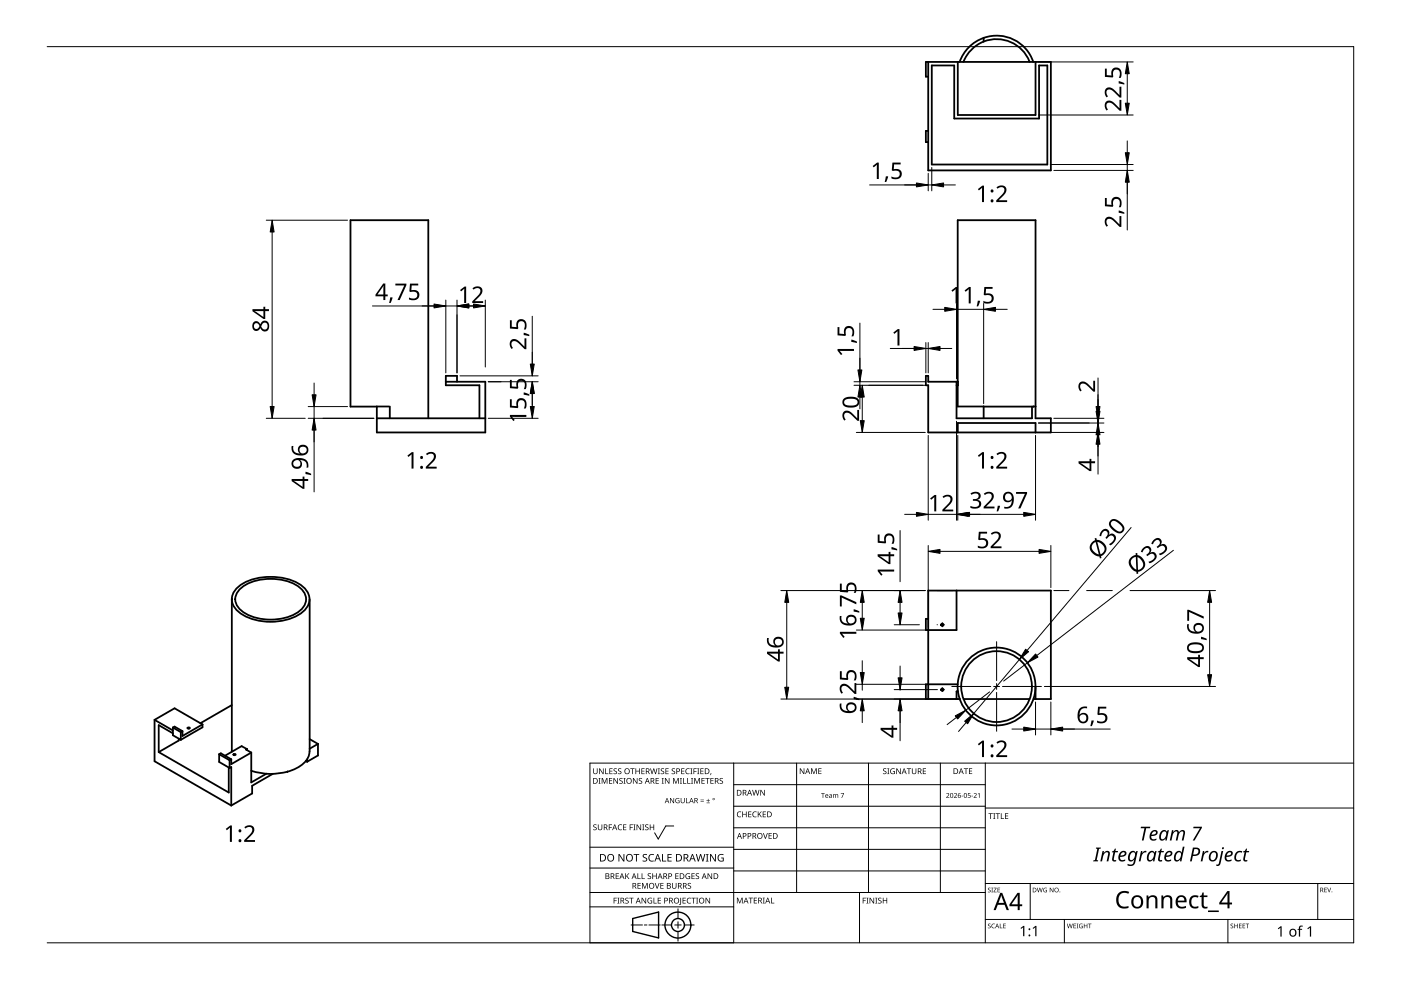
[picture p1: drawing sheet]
<svg xmlns="http://www.w3.org/2000/svg" width="297mm" height="210mm" viewBox="0 0 297 210" stroke-linecap="round" stroke-linejoin="round" font-family="sans-serif">
<g fill="none" stroke="#000" stroke-width=".38">
<path d="M196.8 13.1v23h26v-23h-26.5v3.2h.5M197.6 13.9h4.7v11.2h18v-11.2h1.8v21h-24.5zM203.5 13.1a8.3 8.3 0 0 1 7.8-5.5 8.3 8.3 0 0 1 7.8 5.5M204.3 13.1a7.5 7.5 0 0 1 7-4.8 7.5 7.5 0 0 1 7 4.8M208.6 8v.8M219.6 13.1v11.3h-16.5v-11.3M196.8 27.8h-.5v2.3h.5M79.9 88.7h23M82.5 86.2h-8.2v-39.5h16.5v42M82.6 86.2v2.5M94.5 80.9h8.4v10.8h-23v-5.5M96.9 80.9v-1.2h-2.4v2h7.1v7"/>
<path d="M202.8 80.9v7.8h16v-2.5M203.1 80.9v-34.2h16.5v42h3.2v3h-26v-10h-.5v-2h.5v1.2h6.3v.8h-.3M203.1 81.7v4.5h16.5M208.6 86.2v2.5M219.1 86.2h.1M219.6 91.7v-2h-16.5v2M49.2 127l-.1 32.3M50.5 124.5a12.2 12.2 0 0 1 11.4-1.4 5 5 0 0 1 3.7 4 4.3 4.3 0 0 1-2.8 3.5 12.2 12.2 0 0 1-12.3-1 3.2 3.2 0 0 1 0-5.1zM50.7 125.1a10.1 10.1 0 0 1 9.1-2.2 6.3 6.3 0 0 1 5 3.4 3.4 3.4 0 0 1-2.1 3.8 11.4 11.4 0 0 1-11.4-.5 2.91 2.91 0 0 1-.6-4.5zM65.7 127v32.3M196.8 131.2h-.5M199.6 132.3h.4l-.1 .4-.3-.1z"/>
<path d="M202.8 125.2v8.4h-6.5v-2.4M32.8 152.6l4.2-2.4 5.9 3.4M32.8 152.6v8.8l16.2 9.4M32.8 152.6l3.9 2.3M33.7 159.5l14.8 8.5v-5.3M36.7 154.3v1.6l1.6 1M36.7 154.3l.3-.2 1.7 .9M36.7 155.5l-3-1.8v5.8M36.7 154.3l1.6 .9M37.9 156.6v.4l-4.2 2.5M38.3 155.2v1.7M38.7 155l-.4 .2"/>
<path d="M39.8 154.3l.5 .1-.3 .1-.2-.1zM42.9 153.6v.6l-4.6 2.7M42.9 153.6l-4.2 2.4v-1M46.5 159.9l2.2 1.3M46.5 159.9v1.7l2.2 1.2M46.5 159.9l.3-.2 2.2 1.3M49.1 159.3v.1M49.1 149.5l-6.6 3.8M49.6 159.9l.4 .1-.3 .1-.2-.1zM51.2 158.2l1.1 .6M51.3 158.2l-3.6 2M52.3 159v-.2l-.2 .1 1.2 .7"/>
<path d="M53.3 159.6v6.3l3.2-1.9M53.3 159.6l-4.3 2.4v-1M65.6 159.3a4.8 4.8 0 0 1-3.8 4 13.1 13.1 0 0 1-8.5 .1M65.7 156.7l1.7 1M67.4 157.7v2.5l-2.3 1.3M67.4 157.7l-1.7 1M199.6 146l.4 .1-.1 .3h-.3zM203.1 145.1h-6.8v3.1h7.2M203.1 146.6h-.3v1.6M218.3 148.2h-14M218.8 145.5v.1M219.1 148.2h3.7v-23h-26v23"/>
<path d="M219.6 145.6v2.6M48.7 162.8l.3-.2v8.2M48.7 161.2v1.6M49 161l-.3 .2M57.9 164l-4.4 2.6v1.6l-4.5 2.6M61 163.6h.1M64.9 161.4l.2 .1M65.1 161v.5"/>
<circle cx="211.3" cy="145.6" r="8.2"/>
<circle cx="211.3" cy="145.6" r="7.5"/>
</g>
<path d="M82.6 86.2h-.1" fill="none" stroke="#000" stroke-width=".21"/>
<path d="M10 9.9h277v190h-277" fill="none" stroke="#000" stroke-width=".21"/>
<g fill="none" stroke="#000" stroke-width=".21">
<path d="M125.1 179.6h30.5M142.8 175.1h-1.6l-1.6 2.8-.8-1.3M155.6 166.4h53.3M155.6 161.8v38.1h-30.5v-38.1h161.9M168.9 161.8v27.4M184.1 161.8v27.4M199.4 161.8v27.4M208.9 170.9h-53.3M208.9 175.5h-53.3M208.9 161.8v38.1M287 171.3h-78.1M125.1 192.3h30.5"/>
<path d="M125.1 189.2h83.8M133.8 196.1h2.4M136.6 196.1h.6M140 196.1h-2.4M140.3 196.1h2.1M143.1 196.1h1.3M143.7 195.4v1.4M143.7 197.5v2M143.7 192.7v2M147.2 196.1h-2.1M155.6 180.1h53.3M155.6 184h-30.5"/>
<path d="M182.2 189.2v10.7M208.9 184.7h-53.3M218.4 187.3v7.6M225.7 194.9v5M260.3 194.9v5M279.4 187.3v7.6M287 194.9h-78.1M287 187.3h-78.1"/>
</g>
<g fill="#000">
<path d="M125.8 174.9l.5-.1h.2l-.1 .2a.25 .25 0 0 0-.3-.1 .25 .25 0 0 0 0 .4 .42 .42 0 0 1 .4 .5 .42 .42 0 0 1-.7 .2v-.1a.27 .27 0 0 0 .5 0 .27 .27 0 0 0-.1-.4l-.4-.2zM125.8 162.9h.1v.8a.32 .32 0 0 0 .3 .3 .32 .32 0 0 0 .3-.3v-.8h.2v.8a.47 .47 0 0 1-.5 .4 .47 .47 0 0 1-.4-.4zM126.9 165h.4l-.1 .1v1l.1 .1h-.4l.1-.1v-1zM126.8 174.8h.1v.8a.32 .32 0 0 0 .3 .3 .32 .32 0 0 0 .3-.3v-.8h.2v.8a.47 .47 0 0 1-.5 .4 .47 .47 0 0 1-.4-.4zM127 162.9h.2l.6 1v-1h.2v1.2h-.2l-.7-1 .1 1h-.2zM127.6 165h.2l.4 1 .4-1h.2v1.2h-.2v-1.1l-.4 1.1h-.1l-.4-1.1v1.1h-.1zM128.3 162.9h.2v1.1h.5v.1h-.7zM129.1 174.8h.7v.1h-.6v.5h.5v.1h-.5v.5h-.1zM129.1 165h.7v.1h-.5v.4h.5v.1h-.5v.4h.5v.2h-.7zM129.2 162.9h.7v.1h-.5v.4h.4v.2h-.4v.4h.5v.1h-.7zM130.1 163l.5-.1 .2 .1v.1a.25 .25 0 0 0-.4-.1 .25 .25 0 0 0 0 .4 .42 .42 0 0 1 .4 .5 .42 .42 0 0 1-.7 .2v-.1a.27 .27 0 0 0 .5 0 .27 .27 0 0 0-.1-.4l-.4-.2zM130.1 165h.1l.7 1v-1h.1v1.2h-.2l-.6-1v1h-.1z"/>
<path d="M131.1 175l.5-.2 .3 .1-.1 .1a.49 .49 0 0 0-.7 .4 .49 .49 0 0 0 .8 .4 .57 .57 0 0 1-.8 0 .57 .57 0 0 1 0-.8zM131.1 163l.4-.1 .2 .1v.1a.25 .25 0 0 0-.4-.1 .25 .25 0 0 0 0 .4 .42 .42 0 0 1 .4 .5 .42 .42 0 0 1-.6 .2v-.1a.27 .27 0 0 0 .4 0 .27 .27 0 0 0-.1-.4l-.3-.2zM131.4 165.1l.4-.2 .2 .1v.1a.25 .25 0 0 0-.4-.1 .25 .25 0 0 0 0 .4l.4 .2v.4l-.4 .2-.3-.1 .1-.1a.27 .27 0 0 0 .4 .1 .27 .27 0 0 0-.1-.4l-.4-.3zM132.2 165h.4l-.1 .1v1l.1 .1h-.4l.1-.1v-1zM132.1 174.8h.7v.1h-.5v.4h.5v.1h-.5v.5h.5v.1h-.7zM133.5 174.8h.7v.1h-.5v.5h.5v.1h-.5v.5h-.2zM133.6 162.9h.9v.1h-.3v1.1h-.2v-1.1h-.4zM134.3 174.8h.4l-.1 .1v1l.1 .1h-.4l.1-.1v-1zM134.2 165h.2l.6 1v-1h.2v1.2h-.2l-.7-1v1h-.1zM134.7 162.9h.2v.5h.6v-.5h.2v1.2h-.2v-.5h-.6v.5h-.2zM135 174.8h.1l.7 1v-1h.1v1.2h-.2l-.6-1v1h-.1zM135.5 165.1l.4-.2 .2 .1v.1a.25 .25 0 0 0-.4-.1 .25 .25 0 0 0 0 .4l.4 .2v.4l-.4 .2-.3-.1 .1-.1a.27 .27 0 0 0 .4 .1 .27 .27 0 0 0-.1-.4l-.3-.3z"/>
<path d="M136.2 174.8h.4l-.1 .1v1l.1 .1h-.4l.1-.1v-1zM136 162.9h.7v.1h-.6v.4h.5v.2h-.5v.4h.6v.1h-.7zM136.8 174.9l.4-.1h.3l-.1 .2a.25 .25 0 0 0-.3-.1 .25 .25 0 0 0 0 .4 .42 .42 0 0 1 .4 .5 .42 .42 0 0 1-.7 .2v-.1a.27 .27 0 0 0 .5 0 .27 .27 0 0 0-.1-.4l-.4-.2zM137.8 174.8h.1v.5h.6v-.5h.2v1.2h-.2v-.6h-.6v.6h-.1zM137.8 162.9h.2l.3 1 .2-1h.2l.3 1 .2-1h.2l-.3 1.2h-.2l-.3-1-.3 1h-.1zM139 165h.7v.1h-.5v.4h.5v.1h-.5v.4h.5v.2h-.7zM139.5 162.9h.4l-.1 .1v1l.1 .1h-.4l.1-.1v-1zM140.3 165h.4l-.1 .1v1l.1 .1h-.4l.1-.1v-1zM140.1 163l.5-.1 .2 .1v.1a.25 .25 0 0 0-.4-.1 .25 .25 0 0 0 0 .4 .42 .42 0 0 1 .4 .5 .42 .42 0 0 1-.7 .2l.1-.1a.27 .27 0 0 0 .4 0 .27 .27 0 0 0-.1-.4l-.4-.2zM141.1 162.9h.7v.1h-.6v.4h.5v.2h-.5v.4h.6v.1h-.7zM141 165h.1l.7 1v-1h.1v1.2h-.1l-.7-1v1h-.1zM142.1 169.2h.1l.6 .9v-.9h.1v1.1h-.1l-.6-.9v.9h-.1z"/>
<path d="M142.5 163l.4-.1 .2 .1v.1a.25 .25 0 0 0-.4-.1 .25 .25 0 0 0 0 .4 .42 .42 0 0 1 .4 .5 .42 .42 0 0 1-.6 .2v-.1a.27 .27 0 0 0 .4 0 .27 .27 0 0 0-.1-.4l-.4-.2zM142.7 165h.2l.4 1 .4-1h.2v1.2h-.1v-1.1l-.4 1.1h-.2l-.4-1.1v1.1h-.1zM143.3 169.3l.5-.1 .3 .1-.1 .1a.45 .45 0 0 0-.7 .3 .45 .45 0 0 0 .6 .5v-.4h-.2v-.1h.4v.6a.6 .6 0 0 1-.8-.2 .6 .6 0 0 1 0-.8zM144.2 165h.4l-.2 .1v1l.2 .1h-.4l.1-.1v-1zM144.8 165h.2v1h.5v.2h-.7zM144.4 162.9h.7v.1h-.5v.4h.5v.2h-.5v.4h.5v.1h-.7zM144.3 169.2h.2v.7a.28 .28 0 0 0 .2 .3 .28 .28 0 0 0 .3-.3v-.7h.2v.7a.42 .42 0 0 1-.5 .4 .42 .42 0 0 1-.4-.4zM145.5 169.2h.1v1h.5v.1h-.6zM145.7 165h.2v1h.5v.2h-.7zM145.5 163.1l.3-.2 .4 .1v.1l-.3-.1a.49 .49 0 0 0-.4 .7 .49 .49 0 0 0 .7 .3 .57 .57 0 0 1-.8-.1 .57 .57 0 0 1 0-.8zM146.4 162.9h.4l-.1 .1v1l.1 .1h-.4l.1-.1v-1zM146.5 165h.5l-.2 .1v1l.2 .1h-.5l.2-.1v-1z"/>
<path d="M147 162.9h.7v.1h-.5v.5h.5v.1h-.5v.5h-.2zM147.2 165h.2l.4 1 .4-1h.2v1.2h-.2l.1-1.1-.5 1.1h-.1l-.4-1.1v1.1h-.1zM147.8 162.9h.5l-.2 .1v1l.2 .1h-.5l.2-.1v-1zM148.5 169.9h.7v.1h-.7zM148.5 169.5h.7v.2h-.7zM148.5 162.9h.7v.1h-.6v.4h.5v.2h-.5v.4h.6v.1h-.7zM148.7 165h.7v.1h-.5v.4h.5v.1h-.5v.4h.5v.2h-.7zM149.8 170.2h.7v.1h-.7zM149.5 165h.9v.1h-.3v1.1h-.2v-1.1h-.4zM150.1 169.4l.1 .3h.3l-.3 .1v.3l-.1-.3h-.3l.3-.1zM150.7 163.9h.1l-.2 .4zM150.6 165h.7v.1h-.5v.4h.5v.1h-.5v.4h.5v.2h-.7z"/>
<path d="M152.6 165.1l.4-.2 .3 .1-.1 .1a.25 .25 0 0 0-.4-.1 .25 .25 0 0 0 0 .4l.4 .2 .1 .4-.4 .2-.4-.1 .1-.1a.27 .27 0 0 0 .5 .1 .27 .27 0 0 0-.1-.4l-.4-.3zM156.4 172.2l.4-.2 .4 .1-.1 .1a.49 .49 0 0 0-.7 .5 .49 .49 0 0 0 .7 .4 .57 .57 0 0 1-.8 0 .57 .57 0 0 1 0-.8zM157.4 172.1h.1v.5h.7v-.5h.1v1.2h-.1v-.6h-.7v.6h-.1zM158.6 172.1h.7v.1h-.5v.4h.5v.1h-.5v.4h.5v.2h-.7zM159.7 172.2l.3-.2 .4 .1v.1h-.3a.49 .49 0 0 0-.4 .6 .49 .49 0 0 0 .7 .3 .57 .57 0 0 1-.8 0 .57 .57 0 0 1 0-.8zM159.5 167.5h.1l.3 1 .3-1h.1l.3 1 .3-1h.1l-.3 1.2h-.2l-.3-1.1-.2 1.1h-.2zM160.7 172.1h.1v.6l.5-.6h.2l-.5 .5 .5 .7h-.1l-.5-.6-.1 .6h-.1zM161.8 176.6h.1l.4 1.1 .3-1.1h.2l-.4 1.2h-.2zM161.2 167.5h.2l.6 1v-1h.2v1.2h-.2l-.7-1v1h-.1zM161.7 172.1h.7v.1h-.5v.4h.5v.1h-.5v.4h.5v.2h-.7zM163 176.6h.6v.2h-.5v.3h.5v.2h-.5v.4h.5v.1h-.6zM169.6 162.9h.2l.6 1v-1h.1v1.2h-.1l-.7-1v1h-.1z"/>
<path d="M172 162.9h.2l.4 1 .3-1h.3v1.2h-.2v-1l-.4 1h-.1l-.4-1.1v1.1h-.1zM173.5 162.9h.7v.1h-.5v.4h.4v.1h-.4v.5h.5v.1h-.7zM174.1 168.1h.8v.2h-.3l-.1 .9h-.1v-.9h-.3zM176.6 168.4l.6 .1a.28 .28 0 0 1 .3-.1 .28 .28 0 0 1 .2 .3v.5h-.1v-.5a.19 .19 0 0 0-.2-.2 .19 .19 0 0 0-.2 .2v.5h-.1v-.5a.19 .19 0 0 0-.2-.2 .19 .19 0 0 0-.2 .3v.4h-.1zM178.3 168.1h.6l-.4 1.1h-.1l.4-.9h-.5zM187.3 163l.4-.1 .2 .1v.1a.25 .25 0 0 0-.4-.1 .25 .25 0 0 0 0 .4 .42 .42 0 0 1 .4 .5 .42 .42 0 0 1-.6 .2v-.1a.27 .27 0 0 0 .4 0 .27 .27 0 0 0-.1-.4l-.3-.2zM188.1 162.9h.5l-.2 .1v1l.2 .1h-.5l.2-.1v-1zM188.9 163.1l.5-.2 .3 .1v.1a.5 .5 0 0 0-.8 .4 .5 .5 0 0 0 .7 .5v-.4h-.3v-.1h.4v.6a.66 .66 0 0 1-.8-.1 .66 .66 0 0 1 0-.9zM190 162.9h.2l.7 1-.1-1h.2v1.2h-.2l-.6-1v1h-.2zM192.3 162.9h.9v.1h-.4v1.1h-.2v-1.1h-.3zM193.3 162.9h.2v.8a.32 .32 0 0 0 .3 .3 .32 .32 0 0 0 .3-.3v-.8h.2v.8a.47 .47 0 0 1-.5 .4 .47 .47 0 0 1-.5-.4zM195.7 162.9h.6v.1h-.5v.4h.5v.2h-.5v.4h.5v.1h-.6z"/>
<path d="M200.6 168.3a.37 .37 0 0 1 .6 0 .37 .37 0 0 1-.2 .5l-.2 .3h.5v.1h-.7l.3-.4a.27 .27 0 0 0 .3-.4 .27 .27 0 0 0-.5-.1zM202.3 168.3a.37 .37 0 0 1 .6 0 .37 .37 0 0 1-.3 .5l-.2 .3h.5v.1h-.7l.3-.4a.27 .27 0 0 0 .3-.4 .27 .27 0 0 0-.4-.1zM203.9 168.7h.3v.1h-.3zM204.4 162.9h.9v.1h-.4v1.1h-.2v-1.1h-.3zM205.2 168.1h.5v.2h-.4v.3l.2-.1a.34 .34 0 0 1 .3 .6 .33 .33 0 0 1-.6-.1 .29 .29 0 0 0 .4 .1 .29 .29 0 0 0 0-.5 .29 .29 0 0 0-.4 0zM206 168.7h.3v.1h-.3zM205.4 162.9h.7v.1h-.5v.4h.5v.1h-.5v.5h.5v.1h-.7zM206.4 168.3a.37 .37 0 0 1 .6 0 .37 .37 0 0 1-.2 .5l-.2 .3h.5v.1h-.7l.3-.4a.27 .27 0 0 0 .3-.4 .27 .27 0 0 0-.5-.1zM207.3 168.4l.4-.3v1.1h-.1v-.9zM209.6 172.4h.9v.2h-.4v1h-.1v-1h-.4zM210.6 172.4h.4l-.1 .1v1l.1 .1h-.4l.1-.1v-1zM211.1 172.4h.9v.2h-.4v1h-.1v-1h-.4z"/>
<path d="M212.2 172.4h.2v1.1h.5v.1h-.7zM213.1 172.4h.7v.2h-.6v.3h.5v.2h-.5v.4h.6v.1h-.7zM241.9 175.3h2l-.1 .3h-.8l-.5 2.6h-.4l.5-2.6h-.8zM248.5 176h.3v.4l.4-.4h.5l.3 .5a.66 .66 0 0 1 .8-.5 .66 .66 0 0 1 .4 .9l-.3 1.3h-.3l.3-1.4a.41 .41 0 0 0-.3-.6 .41 .41 0 0 0-.5 .4l-.5 1.6h-.3l.3-1.4a.39 .39 0 0 0-.2-.5 .39 .39 0 0 0-.5 .2l-.5 1.7h-.4zM253.1 175.3h1.8l-1.6 2.9h-.4l1.5-2.6h-1.4zM130.1 190.3h.7v.2h-.5v.4h.4v.1h-.4v.6h-.2zM130.5 185.2h.7v.1h-.5v.4h.5v.1h-.5v.4h.5v.2h-.7zM130.9 190.3h.4l-.1 .2v.9l.1 .2h-.4l.1-.2v-.9zM131.1 181.1h.3l.8 1.3v-1.3h.2v1.6h-.3l-.8-1.4v1.4h-.2zM132.6 190.5l.4-.2 .3 .1-.1 .1a.25 .25 0 0 0-.4-.1 .25 .25 0 0 0 0 .4 .4 .4 0 0 1 .5 .3 .4 .4 0 0 1-.3 .5 .4 .4 0 0 1-.5-.2h.1a.27 .27 0 0 0 .5 .1 .27 .27 0 0 0-.1-.5l-.4-.2zM132.6 185.2h.1v.6l.6-.6h.1l-.4 .5 .5 .7h-.2l-.5-.6-.1 .6h-.1zM133.4 190.3h.9v.2h-.4v1.1h-.1v-1.1h-.4z"/>
<path d="M134.3 181.1h1.2v.2h-.5v1.4h-.2v-1.4h-.5zM135.2 185.2h.1v1h.5v.2h-.6zM135.2 187.2h.6v.1h-.5v.4h.5v.2h-.5v.4h.5v.1h-.6zM136 185.2h.2v1h.5v.2h-.7zM136.1 187.2h.2l.4 1 .4-1h.2v1.2h-.1v-1l-.4 1h-.2l-.4-1 .1 1h-.2zM136 190.3h.2l.7 1.1-.1-1.1h.2v1.3h-.2l-.6-1v1h-.2zM136.3 181.2l.4-.1h.5l-.2 .2a.33 .33 0 0 0-.5 .1 .33 .33 0 0 0 .4 .4 .49 .49 0 0 1 .3 .7 .49 .49 0 0 1-.8 .2l-.2-.1v-.2l.3 .1a.35 .35 0 0 0 .5-.2 .35 .35 0 0 0-.4-.4l-.3-.3zM137.4 190.5l.6-.2 .3 .1-.1 .1a.5 .5 0 0 0-.8 .4 .5 .5 0 0 0 .7 .5v-.3h-.3v-.2h.5v.6a.66 .66 0 0 1-.9-.1 .66 .66 0 0 1 0-.9zM137.4 185.3l.4-.2 .2 .1v.1a.25 .25 0 0 0-.4-.1 .25 .25 0 0 0 0 .4 .42 .42 0 0 1 .4 .6 .42 .42 0 0 1-.6 .2v-.2a.27 .27 0 0 0 .4 .1 .27 .27 0 0 0-.1-.4l-.3-.3zM137.7 181.3l.4-.2h.6l-.1 .2-.4-.1a.64 .64 0 0 0-.5 .9 .64 .64 0 0 0 .9 .3v.2a.83 .83 0 0 1-1-.3 .83 .83 0 0 1 .1-1zM138.6 190.3h.1v1.1h.5v.2h-.6zM138.8 187.2h.2l.3 1.1 .4-1.1h.1l-.4 1.2h-.1z"/>
<path d="M138.3 185.2h.2v.5h.6v-.5h.1v1.2h-.1v-.6h-.6v.6h-.2zM139.5 190.3h.6v.2h-.5v.4h.5v.1h-.5v.4h.5v.2h-.6zM140.4 181.1h.2v1.4h.7v.2h-.9zM140 187.2h.7v.1h-.5v.4h.5v.2h-.5v.4h.5v.1h-.7zM141.5 181.1h.9v.2h-.7v.4h.7v.2h-.7v.6h.7v.2h-.9zM142.5 187.2h.1v.8a.32 .32 0 0 0 .4 .3 .32 .32 0 0 0 .3-.3v-.8h.1v.8a.47 .47 0 0 1-.4 .4 .47 .47 0 0 1-.5-.4zM143.2 185.2h.7v.1h-.6v.4h.5v.1h-.5v.4h.6v.2h-.7zM144.2 190.3h.2v1.3l-.1 .2-.3 .1v-.2l.2-.1zM144.7 190.3h.7v.2h-.5v.4h.5v.1h-.5v.4h.5v.2h-.7zM145.5 185.3l.4-.2 .4 .1-.1 .1a.5 .5 0 0 0-.7 .4 .5 .5 0 0 0 .7 .5v-.3h-.3v-.2h.4v.6a.66 .66 0 0 1-.9-.1 .66 .66 0 0 1 .1-.9zM145.8 190.5l.3-.2 .4 .1v.1h-.3a.49 .49 0 0 0-.4 .6 .49 .49 0 0 0 .7 .3 .57 .57 0 0 1-.8 0 .57 .57 0 0 1 0-.8zM145.9 187.3l.4-.1 .2 .1v.1a.25 .25 0 0 0-.4-.1 .25 .25 0 0 0 0 .4l.4 .2v.3l-.4 .2h-.3l.1-.1a.27 .27 0 0 0 .4 0 .27 .27 0 0 0-.1-.4l-.4-.2z"/>
<path d="M146.6 190.3h.9v.2h-.4v1.1h-.1v-1.1h-.4zM146.6 185.2h.7v.1h-.5v.4h.5v.1h-.5v.4h.5v.2h-.7zM147.6 190.3h.4l-.1 .2v.9l.1 .2h-.4l.1-.2v-.9zM147.6 185.3l.4-.2 .2 .1v.1a.25 .25 0 0 0-.4-.1 .25 .25 0 0 0 0 .4 .42 .42 0 0 1 .4 .6 .42 .42 0 0 1-.7 .2l.1-.2a.27 .27 0 0 0 .4 .1 .27 .27 0 0 0-.1-.4l-.4-.3zM147.5 181.1h.2l.4 1.3 .3-1.3h.2l.4 1.3 .3-1.3h.2l-.4 1.6h-.2l-.4-1.4-.3 1.4h-.2zM149.7 181.1h.5l-.2 .1v1.3l.2 .2h-.5l.1-.2v-1.3zM149.6 190.3h.2l.6 1.1v-1.1h.2v1.3h-.2l-.7-1v1h-.1zM150 185.2h.2l.6 1v-1h.2v1.2h-.2l-.6-1v1h-.2zM150.5 181.1h.3l.8 1.3v-1.3h.2v1.6h-.2l-.9-1.4v1.4h-.2zM152.4 181.3l.7-.2h.3l-.1 .2a.65 .65 0 0 0-1 .5 .65 .65 0 0 0 .9 .7v-.5h-.3v-.2h.5v.8a.86 .86 0 0 1-1.1-.2 .86 .86 0 0 1 .1-1.1zM156.2 190.3h.3l.3 1 .4-1h.3v1.2h-.2v-1l-.4 1h-.1l-.4-1v1h-.2zM158.7 190.3h.9v.2h-.3v1h-.2v-1h-.4z"/>
<path d="M159.8 190.3h.7v.2h-.5v.3h.5v.2h-.5v.4h.5v.1h-.7zM161.7 190.3h.5l-.2 .2v.9l.2 .1h-.5l.2-.1v-.9zM163.5 190.3h.1v1.1h.6v.1h-.7zM182.9 190.3h.7v.2h-.5v.4h.5v.1h-.5v.6h-.2zM183.7 190.3h.4l-.1 .2v.9l.1 .2h-.4l.1-.2v-.9zM184.4 190.3h.1l.7 1v-1h.1v1.3h-.1l-.7-1v1h-.1zM185.6 190.3h.4l-.1 .2v.9l.1 .2h-.4l.1-.2v-.9zM186.2 190.5l.5-.2 .2 .1v.1a.25 .25 0 0 0-.4-.1 .25 .25 0 0 0 0 .4l.4 .2v.4l-.4 .2-.3-.1v-.1a.27 .27 0 0 0 .5 .1 .27 .27 0 0 0-.1-.5l-.4-.2zM187.2 190.3h.1v.6h.6v-.6h.2v1.3h-.2v-.6h-.6v.6h-.1zM209.5 188.3l.3-.1 .2 .2a.24 .24 0 0 0-.3-.1 .24 .24 0 0 0-.1 .3 .24 .24 0 0 0 .3 .1l.2 .2-.1 .2-.4 .1-.2-.2a.23 .23 0 0 0 .4 .2 .23 .23 0 0 0 0-.4l-.3-.2zM209.5 195.9l.3-.1 .2 .2a.24 .24 0 0 0-.3-.1 .24 .24 0 0 0-.1 .3 .24 .24 0 0 0 .3 .1 .31 .31 0 0 1 0 .5 .31 .31 0 0 1-.5-.1 .23 .23 0 0 0 .4 .1 .23 .23 0 0 0 0-.4l-.3-.2zM210.2 188.2h.3l-.1 .1 .1 .9h-.3l.1-.1z"/>
<path d="M210.3 196l.4-.2 .2 .1v.1a.39 .39 0 0 0-.6 .3 .39 .39 0 0 0 .6 .4 .46 .46 0 0 1-.7-.1 .46 .46 0 0 1 .1-.6zM210.7 188.2h.6l-.5 .9h.5v.1h-.7l.5-.9h-.4zM212 195.8h.1v.9l.4 .1h-.5zM211.5 188.2h.5l-.4 .1v.3h.4l-.4 .1v.4l.4 .1h-.5zM212.7 195.8h.5l-.4 .1v.3h.4l-.4 .2v.3l.4 .1h-.5zM216.4 196.8l.6-.5h.2v2.2h-.3v-1.9l-.4 .4zM218.9 196.8l.6-.5h.3v2.2h-.3v-1.9l-.4 .4zM219.8 188.2h.2l.2 .8 .2-.8h.1l.3 .8 .2-.8h.1l-.3 1h-.1l-.2-.8-.3 .8h-.1zM221.3 188.3h.7h-.1a.4 .4 0 0 0-.6 .4 .4 .4 0 0 0 .6 .4v-.3l-.2-.1h.3v.5a.53 .53 0 0 1-.7-.2 .53 .53 0 0 1 0-.7zM222.6 188.2h.1l.5 .8v-.8h.1v1h-.1l-.5-.8v.8h-.1zM226.2 195.8h.1l.2 .9 .3-.9h.1l.2 .9 .2-.9h.1l-.2 1h-.1l-.3-.8-.2 .8h-.1zM227.6 195.8h.5l-.4 .1v.3h.4l-.4 .2v.3l.4 .1h-.5z"/>
<path d="M228.3 195.8h.3l-.1 .1 .1 .9h-.3l.1-.1zM228.9 196l.7-.1-.2 .1a.4 .4 0 0 0-.5 .3 .4 .4 0 0 0 .5 .4v-.3l-.2-.1h.4v.5a.53 .53 0 0 1-.7-.1 .53 .53 0 0 1 0-.7zM229.8 195.8h.1v.4h.5v-.4h.1v1h-.1v-.4h-.5v.4h-.1zM230.7 195.8h.7l-.3 .1v.9h-.1v-.9zM232.4 179.7h1v.2l-.4 .1-.5 2.4h.3v.2h-1v-.2h.4l.5-2.4-.4-.1zM233.8 180.4h.3l-.1 .4a.67 .67 0 0 1 .9-.4 .67 .67 0 0 1 .4 .9l-.3 1.3h-.4l.3-1.3a.4 .4 0 0 0-.2-.6 .4 .4 0 0 0-.5 .3l-.5 1.6h-.4zM235.8 180.5l.3-.1 .3-.5h.2l-.1 .5h.5v.3h-.6l-.2 1.2a.27 .27 0 0 0-.1 .3 .27 .27 0 0 0 .3 .2l.3-.1a.41 .41 0 0 1-.7 .3l-.2-.4 .3-1.5h-.4zM237.1 189.4a2.03 2.03 0 0 1 2.3-.3l-.2 .4-.9-.2a1.5 1.5 0 0 0-1.2 1.5 1.5 1.5 0 0 0 1.3 1.4l.9-.1v.4a1.85 1.85 0 0 1-2.2-.3 1.85 1.85 0 0 1-.3-2.2zM241.9 180.4h.3v.4l.4-.4h.5l-.1 .3-.5 .1-.3 .4-.4 1.4h-.4zM243.1 189.9h.3l.1 .3a1.04 1.04 0 0 1 1.2-.3 1.04 1.04 0 0 1 .7 .9v1.8h-.4v-1.8a.73 .73 0 0 0-.9-.6 .73 .73 0 0 0-.6 1v1.4h-.4zM245.5 180.5l.4-.1 .2-.5h.2l-.1 .5h.6l-.1 .3h-.5l-.3 1.2a.27 .27 0 0 0 0 .3 .27 .27 0 0 0 .2 .2l.3-.1a.41 .41 0 0 1-.7 .3l-.2-.4 .3-1.5h-.3zM246.2 189.9h.4l.1 .3a1.04 1.04 0 0 1 1.1-.3 1.04 1.04 0 0 1 .7 .9v1.8h-.4v-1.8a.73 .73 0 0 0-.9-.6 .73 .73 0 0 0-.5 1v1.4h-.5z"/>
<path d="M252.5 190.2l.5-.3 .6-.1 .5 .2-.1 .3a1.01 1.01 0 0 0-1.4 .7 1.01 1.01 0 0 0 .9 1.2l.6-.1v.4a1.37 1.37 0 0 1-1.7-.2 1.37 1.37 0 0 1-.2-1.7zM254.9 189.2h.3v.7h.8v.3h-.8v1.6l.3 .4h.5v.4a.83 .83 0 0 1-1.2-.8v-1.6h-.4v-.2l.4-.2zM255 180.4h.3v.4l.4-.4h.5l-.1 .3-.4 .1-.4 .4-.4 1.4h-.3zM259 180.4h.3l-.5 2.5a.67 .67 0 0 1-.7 .7h-.2v-.3h.3l.2-.2zM260.9 195.9l.4-.1 .1 .2a.24 .24 0 0 0-.3-.1 .24 .24 0 0 0-.1 .3 .24 .24 0 0 0 .4 .1 .31 .31 0 0 1 0 .5 .31 .31 0 0 1-.5-.1 .23 .23 0 0 0 .3 .1 .23 .23 0 0 0 .1-.4l-.4-.2zM261.7 195.8h.1v.4h.5v-.4h.1v1h-.1v-.4h-.5v.4h-.1zM262.1 180.7a1.12 1.12 0 0 1 1.3-.2l-.1 .3a.9 .9 0 0 0-1.1 .4 .9 .9 0 0 0 .2 1.2l.7-.2v.3l-.6 .2a1.08 1.08 0 0 1-.9-.9 1.08 1.08 0 0 1 .5-1.1zM262.7 195.8h.5l-.4 .1v.3h.4l-.4 .2v.3l.4 .1h-.5zM263.5 195.8h.5l-.4 .1v.3h.4l-.4 .2v.3l.4 .1h-.5zM263.6 180.5l.3-.1 .3-.5h.2l-.1 .5h.5v.3h-.6l-.2 1.2a.27 .27 0 0 0-.1 .3 .27 .27 0 0 0 .3 .2l.3-.1a.41 .41 0 0 1-.7 .3l-.2-.4 .3-1.5h-.4zM264.1 195.8h.7l-.3 .1v.9h-.1v-.9zM270.9 196.9l.6-.5h.2v2.2h-.2v-1.9l-.4 .3z"/>
<path d="M275.5 196.4l.7-.1v.2h-.4l-.1 .2-.1 .2h.5v.2h-.5v1.5h-.2v-1.5h-.3l.3-.2zM277.2 196.9l.6-.5h.2v2.2h-.3v-1.9l-.4 .3zM280.8 188.2h.5l-.4 .1v.3h.4l-.4 .1v.4l.4 .1h-.5zM281.4 188.2h.1l.3 .8 .3-.8h.1l-.3 1h-.1z"/>
<path d="M125.8 165h.3a.54 .54 0 0 1 .6 .6 .56 .56 0 0 1-.6 .6h-.3zM125.9 165.1v.9h.2a.43 .43 0 0 0 .5-.4 .41 .41 0 0 0-.5-.5z"/>
<path d="M128 174.8h.3a.35 .35 0 0 1 .5 .2 .35 .35 0 0 1-.3 .5l.4 .5h-.2l-.3-.5h-.2v.5h-.2zM128.2 174.9v.5h.1a.23 .23 0 0 0 .3-.2 .23 .23 0 0 0-.3-.3z"/>
<path d="M130.3 174.8h.1l.5 1.2h-.2l-.1-.4h-.5l-.2 .4h-.1zM130.3 175l-.2 .5h.4z"/>
<path d="M132.3 163.5a.61 .61 0 0 1 1.2 0 .61 .61 0 0 1-1.2 0zM132.7 163.1l-.1 .4a.45 .45 0 0 0 .5 .4 .45 .45 0 0 0 .3-.5 .45 .45 0 0 0-.5-.4z"/>
<path d="M132.7 165.6a.61 .61 0 0 1 1.2 0 .61 .61 0 0 1-1.2 0zM133.1 165.2a.47 .47 0 0 0-.1 .7 .47 .47 0 0 0 .7-.1 .45 .45 0 0 0 0-.6 .45 .45 0 0 0-.6 0z"/>
<path d="M136.9 162.9h.4a.35 .35 0 0 1 .4 .3 .35 .35 0 0 1-.2 .4l.3 .5h-.2l-.3-.5h-.2v.5h-.2zM137.1 163v.5h.2a.23 .23 0 0 0 .3-.2 .23 .23 0 0 0-.3-.3z"/>
<path d="M137.2 165h.1l.5 1.2h-.2l-.1-.4h-.5l-.1 .4h-.2zM137.2 165.1l-.2 .6h.4z"/>
<path d="M138 165h.3a.35 .35 0 0 1 .4 .2 .35 .35 0 0 1-.2 .4l.3 .6h-.2l-.3-.5h-.2v.5h-.1zM138.1 165.1v.4h.2a.23 .23 0 0 0 .3-.2 .23 .23 0 0 0-.3-.2z"/>
<path d="M141.4 169.2h.1l.4 1.1h-.1l-.2-.3h-.4l-.1 .3h-.2zM141.4 169.3l-.2 .5h.4z"/>
<path d="M143.4 162.9h.3a.41 .41 0 0 1 .5 .5 .41 .41 0 0 1-.6 .3v.4h-.2zM143.6 163v.5a.29 .29 0 0 0 .4-.2 .29 .29 0 0 0-.4-.3z"/>
<path d="M146.5 169.2h.2l.4 1.1h-.2l-.1-.3h-.4l-.2 .3h-.1zM146.6 169.3l-.2 .5h.4z"/>
<path d="M147.2 169.2h.3a.31 .31 0 0 1 .4 .2 .31 .31 0 0 1-.2 .4l.3 .5h-.1l-.3-.5h-.2v.5h-.2zM147.4 169.3v.4h.1a.21 .21 0 0 0 .3-.2 .21 .21 0 0 0-.3-.2z"/>
<path d="M149.4 162.9h.4a.61 .61 0 0 1 .6 .6 .61 .61 0 0 1-.6 .6h-.4zM149.6 163v1h.2a.48 .48 0 0 0 .4-.5 .48 .48 0 0 0-.4-.5z"/>
<path d="M151.1 169.4a.24 .24 0 0 1 .4 0 .24 .24 0 0 1-.4 0zM151.2 169.4a.15 .15 0 0 0 .3 0 .15 .15 0 0 0-.3 0z"/>
<path d="M151.6 165h.3a.35 .35 0 0 1 .4 .2 .35 .35 0 0 1-.2 .4l.3 .6h-.1l-.3-.5h-.3v.5h-.1zM151.7 165.1v.4h.2a.23 .23 0 0 0 .3-.2 .23 .23 0 0 0-.3-.2z"/>
<path d="M156.7 176.6h.2l.4 1.2h-.1l-.2-.3h-.5l-.1 .3h-.2zM156.8 176.8l-.2 .5h.4z"/>
<path d="M156.2 167.5h.4a.61 .61 0 0 1 .6 .6 .61 .61 0 0 1-.6 .6h-.4zM156.4 167.6v1h.2a.49 .49 0 0 0 .4-.4 .49 .49 0 0 0-.3-.6z"/>
<path d="M157.5 167.5h.3a.35 .35 0 0 1 .4 .2 .35 .35 0 0 1-.2 .4l.3 .6h-.1l-.3-.5h-.3v.5h-.1zM157.6 167.6v.5h.2a.23 .23 0 0 0 .3-.3 .23 .23 0 0 0-.3-.2z"/>
<path d="M157.5 176.6h.3a.41 .41 0 0 1 .5 .5 .41 .41 0 0 1-.7 .3v.4h-.1zM157.6 176.8v.4a.29 .29 0 0 0 .5-.2 .29 .29 0 0 0-.5-.2z"/>
<path d="M158.5 176.6h.3a.41 .41 0 0 1 .5 .5 .41 .41 0 0 1-.6 .3v.4h-.2zM158.7 176.8v.4a.29 .29 0 0 0 .4-.2 .29 .29 0 0 0-.4-.2z"/>
<path d="M158.8 167.5h.2l.5 1.2h-.2l-.1-.4h-.5l-.2 .4h-.1zM158.9 167.6l-.2 .6h.4z"/>
<path d="M159.6 176.6h.3a.35 .35 0 0 1 .4 .3 .35 .35 0 0 1-.2 .4l.3 .5h-.2l-.3-.5h-.2v.5h-.1zM159.7 176.8v.4h.2a.23 .23 0 0 0 .3-.2 .23 .23 0 0 0-.3-.2z"/>
<path d="M160.4 177.2a.65 .65 0 0 1 1.3 0 .65 .65 0 0 1-1.3 0zM160.8 176.8l-.1 .4a.45 .45 0 0 0 .5 .4 .45 .45 0 0 0 .4-.5 .45 .45 0 0 0-.5-.4z"/>
<path d="M162.7 172.1h.3a.61 .61 0 0 1 .6 .6 .61 .61 0 0 1-.6 .6h-.3zM162.8 172.2v.9h.2a.48 .48 0 0 0 .5-.4 .48 .48 0 0 0-.5-.5z"/>
<path d="M163.9 176.6h.4a.61 .61 0 0 1 .6 .7 .61 .61 0 0 1-.7 .5h-.3zM164.1 176.8v.9h.1a.48 .48 0 0 0 .5-.4 .48 .48 0 0 0-.4-.5z"/>
<path d="M171.2 162.9h.1l.5 1.2h-.2l-.1-.4h-.5l-.1 .4h-.2zM171.2 163.1l-.1 .5h.3z"/>
<path d="M175.1 168.5h.4l.1 .3h-.5l.1 .2h.4v.1h-.5zM175.2 168.5l-.1 .2h.4l-.1-.2z"/>
<path d="M175.8 168.4l.5 .1 .1 .7-.1-.1a.26 .26 0 0 1-.4 .1 .26 .26 0 0 1-.1-.4 .26 .26 0 0 1 .3-.1h.2l-.1-.2zM175.9 168.9a.19 .19 0 0 0 .2 .2 .19 .19 0 0 0 .2-.3z"/>
<path d="M191.6 162.9h.2l.4 1.2h-.1l-.2-.4h-.4l-.2 .4h-.1zM191.7 163.1l-.2 .5h.4z"/>
<path d="M194.6 162.9h.3a.35 .35 0 0 1 .5 .2 .35 .35 0 0 1-.3 .5l.4 .5h-.2l-.3-.5h-.3v.5h-.1zM194.7 163v.5h.2a.23 .23 0 0 0 .3-.2 .23 .23 0 0 0-.3-.3z"/>
<path d="M201.6 168.2l.3-.1 .2 .3v.5l-.2 .3-.3-.1-.1-.2zM201.6 168.3v.4a.26 .26 0 0 0 .2 .4 .26 .26 0 0 0 .2-.4l-.1-.4z"/>
<path d="M203.2 168.2l.5-.1-.4 .2-.1 .3a.35 .35 0 0 1 .5 .2 .35 .35 0 0 1-.3 .5 .35 .35 0 0 1-.3-.5zM203.2 168.9a.22 .22 0 0 0 .4 0 .22 .22 0 0 0-.4 0z"/>
<path d="M202.2 162.9h.3a.55 .55 0 0 1 .6 .6 .56 .56 0 0 1-.6 .6h-.3zM202.3 163v1h.2a.48 .48 0 0 0 .5-.5 .48 .48 0 0 0-.5-.5z"/>
<path d="M203.7 162.9h.2l.4 1.2h-.1l-.2-.4h-.5l-.1 .4h-.2zM203.8 163.1l-.2 .5h.4z"/>
<path d="M204.5 168.2l.3-.1 .2 .3v.5l-.2 .3-.3-.1-.1-.2zM204.5 168.3v.2a.38 .38 0 0 0 .3 .5 .41 .41 0 0 0 .1-.4 .41 .41 0 0 0-.4-.3z"/>
<path d="M244.1 176.3a.67 .67 0 0 1 .9-.4 .67 .67 0 0 1 .4 .9l-.5 .3-.8 .2a.61 .61 0 0 0 .3 .7 .61 .61 0 0 0 .8-.2v.3l-.7 .1a1.08 1.08 0 0 1-.8-.8 1.08 1.08 0 0 1 .4-1.1zM244.4 176.5l-.2 .5a.66 .66 0 0 0 .9-.6l-.3-.1z"/>
<path d="M246.2 176.3l.6-.3 .6 .4 .1-.4h.3l-.4 2.2h-.3v-.4a.75 .75 0 0 1-1 .4 .75 .75 0 0 1-.3-1.1zM246.5 176.4a.9 .9 0 0 0 0 1.6 1.02 1.02 0 0 0 .5-1.7z"/>
<path d="M128.4 185.2h.3a.31 .31 0 0 1 .5 .1 .31 .31 0 0 1-.3 .4 .33 .33 0 0 1 .3 .4 .33 .33 0 0 1-.4 .3h-.4zM128.5 185.8v.4h.3a.23 .23 0 0 0 .3-.2 .23 .23 0 0 0-.3-.2zM128.5 185.3v.4h.2a.21 .21 0 0 0 .3-.2 .21 .21 0 0 0-.3-.2z"/>
<path d="M127.2 181.1h.5a.71 .71 0 0 1 .8 .8 .73 .73 0 0 1-.8 .8h-.5zM127.4 181.2v1.3h.2a.56 .56 0 0 0 .7-.6 .54 .54 0 0 0-.6-.7z"/>
<path d="M129.5 185.2h.3a.35 .35 0 0 1 .4 .2 .35 .35 0 0 1-.2 .4l.3 .6h-.1l-.3-.5h-.3v.5h-.1zM129.6 185.3v.4h.2a.23 .23 0 0 0 .3-.2 .23 .23 0 0 0-.3-.2z"/>
<path d="M128.9 181.3a.76 .76 0 0 1 1.1 .1 .76 .76 0 0 1-.1 1.1 .76 .76 0 0 1-1.1-.3v-.5zM129.1 181.4a.62 .62 0 0 0-.1 .8 .62 .62 0 0 0 .8 .2l.1-.1a.61 .61 0 0 0 0-.8 .61 .61 0 0 0-.8-.1z"/>
<path d="M131.6 190.3h.3a.35 .35 0 0 1 .4 .3 .35 .35 0 0 1-.2 .4l.3 .6h-.1l-.3-.5h-.3v.5h-.1zM131.7 190.5v.4h.2a.23 .23 0 0 0 .3-.2 .23 .23 0 0 0-.3-.2z"/>
<path d="M131.8 185.2h.1l.5 1.2h-.2l-.1-.4h-.5l-.1 .4h-.2zM131.9 185.3l-.2 .6h.4z"/>
<path d="M132.9 181.3a.76 .76 0 0 1 1.1 .1 .76 .76 0 0 1-.1 1.1 .76 .76 0 0 1-1.1-.3l-.1-.5zM133.1 181.4a.62 .62 0 0 0-.2 .8 .62 .62 0 0 0 .9 .2l.1-.1a.61 .61 0 0 0 0-.8 .61 .61 0 0 0-.8-.1z"/>
<path d="M134.1 187.2h.3a.35 .35 0 0 1 .5 .2 .35 .35 0 0 1-.3 .5l.4 .5h-.2l-.3-.5h-.2v.5h-.2zM134.3 187.3v.5h.1a.23 .23 0 0 0 .3-.2 .23 .23 0 0 0-.3-.3z"/>
<path d="M134.4 185.2h.1l.5 1.2h-.2l-.1-.4h-.5l-.1 .4h-.2zM134.4 185.3l-.2 .6h.4z"/>
<path d="M135.3 190.3h.1l.5 1.3h-.2l-.1-.4h-.5l-.2 .4h-.1zM135.3 190.5l-.2 .5h.4z"/>
<path d="M137.5 187.8a.61 .61 0 0 1 1.2 0 .61 .61 0 0 1-1.2 0zM137.9 187.4a.47 .47 0 0 0-.1 .7 .47 .47 0 0 0 .7 0v-.1a.45 .45 0 0 0 0-.5 .45 .45 0 0 0-.6-.1z"/>
<path d="M139.4 181.1h.1l.6 1.6h-.2l-.1-.5h-.7l-.2 .5h-.2zM139.4 181.3l-.2 .7h.5z"/>
<path d="M139.9 185.2h.1l.5 1.2h-.2l-.1-.4h-.5l-.1 .4h-.2zM139.9 185.3l-.1 .6h.3z"/>
<path d="M140.7 185.2h.3a.35 .35 0 0 1 .4 .2 .35 .35 0 0 1-.2 .4l.3 .6h-.2l-.2-.5h-.3v.5h-.1zM140.8 185.3v.4h.2a.23 .23 0 0 0 .3-.2 .23 .23 0 0 0-.3-.2z"/>
<path d="M141.4 187.2h.3a.31 .31 0 0 1 .5 .2 .31 .31 0 0 1-.2 .4 .33 .33 0 0 1 .2 .4 .33 .33 0 0 1-.4 .2h-.4zM141.5 187.9v.4h.3a.23 .23 0 0 0 .3-.2 .23 .23 0 0 0-.3-.2zM141.5 187.3v.4h.3a.21 .21 0 0 0 .2-.2 .21 .21 0 0 0-.3-.2z"/>
<path d="M140.8 190.3h.4a.41 .41 0 0 1 .4 .5 .41 .41 0 0 1-.6 .3v.5h-.2zM141 190.5v.5a.29 .29 0 0 0 .5-.3 .29 .29 0 0 0-.5-.2z"/>
<path d="M141.9 190.3h.3a.35 .35 0 0 1 .4 .3 .35 .35 0 0 1-.2 .4l.3 .6h-.1l-.3-.5h-.3v.5h-.1zM142 190.5v.4h.2a.23 .23 0 0 0 .3-.2 .23 .23 0 0 0-.3-.2z"/>
<path d="M141.7 185.2h.3a.41 .41 0 0 1 .5 .5 .41 .41 0 0 1-.6 .2v.5h-.2zM141.9 185.3v.5a.29 .29 0 0 0 .4-.3 .29 .29 0 0 0-.4-.2z"/>
<path d="M143.7 187.2h.4a.35 .35 0 0 1 .4 .2 .35 .35 0 0 1-.2 .5l.3 .5h-.2l-.3-.5h-.2v.5h-.2zM143.9 187.3v.5h.2a.23 .23 0 0 0 .3-.2 .23 .23 0 0 0-.3-.3z"/>
<path d="M142.8 191a.61 .61 0 0 1 1.2 0 .61 .61 0 0 1-1.2 0zM143.2 190.6a.47 .47 0 0 0-.1 .7 .47 .47 0 0 0 .7-.1 .45 .45 0 0 0-.1-.6 .45 .45 0 0 0-.5 0z"/>
<path d="M143.3 181.1h.5a.71 .71 0 0 1 .8 .8 .73 .73 0 0 1-.8 .8h-.5zM143.5 181.2v1.3h.2a.56 .56 0 0 0 .7-.6 .54 .54 0 0 0-.6-.7z"/>
<path d="M144.8 187.2h.3a.35 .35 0 0 1 .5 .2 .35 .35 0 0 1-.3 .5l.4 .5h-.2l-.3-.5h-.2v.5h-.2zM145 187.3v.5h.1a.23 .23 0 0 0 .3-.2 .23 .23 0 0 0-.3-.3z"/>
<path d="M144.1 185.2h.4a.61 .61 0 0 1 .6 .6 .61 .61 0 0 1-.6 .6h-.4zM144.3 185.3v.9h.1a.48 .48 0 0 0 .5-.4 .48 .48 0 0 0-.4-.5z"/>
<path d="M144.9 181.1h.5a.45 .45 0 0 1 .5 .3 .45 .45 0 0 1-.3 .6l.5 .7h-.3l-.3-.7h-.4v.7h-.2zM145.1 181.3v.5h.3a.3 .3 0 0 0 .3-.3 .3 .3 0 0 0-.3-.2z"/>
<path d="M146.7 181.1h.2l.6 1.6h-.2l-.2-.5h-.6l-.2 .5h-.2zM146.8 181.3l-.2 .7h.5z"/>
<path d="M148.1 191a.61 .61 0 0 1 1.2 0 .61 .61 0 0 1-1.2 0zM148.4 191a.45 .45 0 0 0 .9 0 .45 .45 0 0 0-.9 0z"/>
<path d="M149.2 185.2h.2l.5 1.2h-.2l-.2-.4h-.4l-.2 .4h-.1zM149.3 185.3l-.2 .6h.4z"/>
<path d="M151.3 185.2h.4a.61 .61 0 0 1 .6 .6 .61 .61 0 0 1-.6 .6h-.4zM151.5 185.3v.9h.1a.48 .48 0 0 0 .5-.4 .48 .48 0 0 0-.4-.5z"/>
<path d="M158.1 190.3h.1l.5 1.2h-.2l-.1-.3h-.5l-.1 .3h-.2zM158.2 190.5l-.2 .5h.4z"/>
<path d="M160.8 190.3h.3a.35 .35 0 0 1 .4 .3 .35 .35 0 0 1-.2 .4l.3 .5h-.1l-.3-.5h-.3v.5h-.1zM160.9 190.5v.4h.2a.23 .23 0 0 0 .3-.2 .23 .23 0 0 0-.3-.2z"/>
<path d="M162.7 190.3h.1l.5 1.2h-.1l-.2-.3h-.5l-.1 .3h-.2zM162.8 190.5l-.2 .5h.4z"/>
<path d="M211.4 195.8l.5 1-.3-.3h-.4l-.2 .3zM211.4 196l-.1 .4h.3z"/>
<path d="M212.1 189.3h.4l1.4 3.7h-.5l-.4-1.2h-1.5l-.4 1.2h-.4zM212.3 189.8l-.6 1.6h1.2z"/>
<path d="M215.7 189.3h.5v2.4h.5v.4h-.5v.9h-.4v-.9h-1.8v-.3zM215.8 189.8l-1.3 1.9h1.3z"/>
<path d="M219 188.2h.3a.44 .44 0 0 1 .4 .5 .45 .45 0 0 1-.5 .5h-.2zM219.1 188.3v.8l.3-.1 .2-.2v-.3z"/>
<path d="M223.5 188.7a.5 .5 0 0 1 1 0 .5 .5 0 0 1-1 0zM223.7 188.7a.36 .36 0 0 0 .7 0 .36 .36 0 0 0-.7 0z"/>
<path d="M237.5 180.7a.67 .67 0 0 1 .9-.3 .67 .67 0 0 1 .3 .8l-.4 .4-.8 .1a.61 .61 0 0 0 .3 .7 .61 .61 0 0 0 .8-.2v.3a.96 .96 0 0 1-1.3-.1 .96 .96 0 0 1 0-1.3zM237.8 180.9l-.2 .5a.66 .66 0 0 0 .9-.6l-.3-.1z"/>
<path d="M239.6 180.7l.7-.3 .5 .4 .1-.4h.3l-.5 2.4a1.07 1.07 0 0 1-1.6 .7v-.4l.1 .1a.74 .74 0 0 0 1.2-.4l.1-.6a.75 .75 0 0 1-1.1 .4 .75 .75 0 0 1-.2-1.1zM239.9 180.9a.9 .9 0 0 0 0 1.5 1.09 1.09 0 0 0 .5-1.7z"/>
<path d="M240.2 190.2a1.39 1.39 0 0 1 2.2 .6 1.39 1.39 0 0 1-1.3 1.8 1.46 1.46 0 0 1-1.2-.9 1.46 1.46 0 0 1 .3-1.5zM240.6 190.3a1.09 1.09 0 0 0-.3 1.2 1.09 1.09 0 0 0 1 .8 1.12 1.12 0 0 0 .6-1.1 1.12 1.12 0 0 0-.8-1z"/>
<path d="M243.6 180.7l.6-.3 .6 .4 .1-.4h.3l-.5 2.2h-.2v-.4a.75 .75 0 0 1-1 .4 .75 .75 0 0 1-.3-1.1zM243.9 180.9a.9 .9 0 0 0 0 1.5 1.02 1.02 0 0 0 .5-1.7z"/>
<path d="M247.3 180.7a.67 .67 0 0 1 .8-.3 .67 .67 0 0 1 .4 .8l-.4 .4-.9 .1a.61 .61 0 0 0 .3 .7 .61 .61 0 0 0 .8-.2v.3a.96 .96 0 0 1-1.3-.1 .96 .96 0 0 1 0-1.3zM247.5 180.9l-.2 .5a.66 .66 0 0 0 .9-.6l-.3-.1z"/>
<path d="M249.3 180.7l.7-.3 .5 .4 .3-1.3h.3l-.6 3.1h-.3v-.4l-.7 .5a.94 .94 0 0 1-.5-1.6zM249.6 180.9a.9 .9 0 0 0 0 1.5 1.08 1.08 0 0 0 .6-1.7z"/>
<path d="M249.6 190.2a1.18 1.18 0 0 1 1.4-.3 1.18 1.18 0 0 1 .6 1.4h-1.9a1.04 1.04 0 0 0 .6 1 1.04 1.04 0 0 0 1.2-.2v.4l-.9 .1a1.46 1.46 0 0 1-1.3-.9 1.46 1.46 0 0 1 .3-1.5zM249.9 190.4l-.2 .6h1.4a.66 .66 0 0 0-.7-.8z"/>
<path d="M252.9 179.7h.7a.9 .9 0 0 1 .8 1 .9 .9 0 0 1-1.1 .8h-.4l-.2 1.1h-.4zM253.2 180l-.2 1.2a.72 .72 0 0 0 .9-.2 .72 .72 0 0 0 0-.9z"/>
<path d="M256.7 180.7a.93 .93 0 0 1 1.3 0 .93 .93 0 0 1 .1 1.3 .95 .95 0 0 1-1.4 .6 .95 .95 0 0 1-.3-1.5zM257 180.9a.86 .86 0 0 0 .1 1.5l.5-.4 .2-.9-.3-.4z"/>
<path d="M260.1 180.7a.67 .67 0 0 1 .9-.3 .67 .67 0 0 1 .3 .8l-.4 .4-.9 .1a.61 .61 0 0 0 .3 .7 .61 .61 0 0 0 .8-.2v.3l-.7 .2a1.08 1.08 0 0 1-.8-.9 1.08 1.08 0 0 1 .5-1.1zM260.3 180.9l-.2 .5a.66 .66 0 0 0 .9-.6l-.3-.1z"/>
<path d="M260.2 188.9h.5v2.5h.5v.4h-.5v.8h-.5v-.8h-1.7v-.4zM260.3 189.4l-1.4 2h1.3z"/>
<path d="M273.6 197.1a.82 .82 0 0 1 1.2 .1 .82 .82 0 0 1-.2 1.2 .82 .82 0 0 1-1.2-.4zM273.8 197.2a.58 .58 0 0 0-.1 .9 .58 .58 0 0 0 .8 0l.1-.2a.53 .53 0 0 0-.1-.6 .53 .53 0 0 0-.7-.1z"/>
<path d="M279.9 188.2h.3a.28 .28 0 0 1 .3 .2 .28 .28 0 0 1-.1 .3l.2 .5-.4-.4h-.1v.4h-.2zM280.1 188.3v.4h.1a.19 .19 0 0 0 .2-.2 .19 .19 0 0 0-.2-.2z"/>
<circle cx="259.3" cy="179.8" r=".23"/>
<circle cx="218.3" cy="198.3" r=".2"/>
<circle cx="218.3" cy="197" r=".2"/>
<circle cx="224.7" cy="189.1" r=".09"/>
<circle cx="282.4" cy="189.1" r=".09"/>
</g>
<g fill="none" stroke="#000" stroke-width=".3">
<path d="M134.1 194.7l5.5-1.3v5.5l-5.5-1.4z"/>
<circle cx="143.7" cy="196.1" r="2.74"/>
<circle cx="143.7" cy="196.1" r="1.37"/>
</g>
<path d="M256.1 193.2h2.3" fill="none" stroke="#000" stroke-width=".33"/>
<g fill="#000">
<path d="M234.3 14.6h.4v1.3l1 .1a1.17 1.17 0 0 1 .9-1.7 1.17 1.17 0 0 1 1.2 1.6l-.2 .6h-.4a1.03 1.03 0 0 0-.5-1.8 .93 .93 0 0 0-.7 1.5l-.1 .2-1.6-.1zM237.2 17.2l1.2 .4v.3l-1.2-.2zM234.5 18.8a1.5 1.5 0 0 1 2.1 .6l.8 .7v-1.7h.3v2.3h-.3l-1.1-1.1a.98 .98 0 0 0-1.7-.3v.5l.3 .6-.3 .2a1.46 1.46 0 0 1-.1-1.8zM185 35.2l1-.7h.3v3.5h-.4v-3.1l-.7 .6zM187.8 37.4h.5l-.4 1.2h-.3zM189.2 34.5h1.8v.4h-1.4l-.1 1a1.17 1.17 0 0 1 1.7 .9 1.17 1.17 0 0 1-1.6 1.2l-.6-.2v-.4a1.03 1.03 0 0 0 1.8-.5 .93 .93 0 0 0-1.5-.6l-.2-.2zM234.5 21.6a1.5 1.5 0 0 1 2.1 .6l.8 .7v-1.7h.3v2.3h-.3l-1.1-1.1a.98 .98 0 0 0-1.7-.3v.5l.3 .6-.3 .2a1.46 1.46 0 0 1-.1-1.8zM207.3 40.1l1-.7h.3v3.4h-.4v-3l-.7 .6zM211.3 39.7a1.16 1.16 0 0 1 1.3-.4 1.16 1.16 0 0 1 .8 1.2l-.3 .6-1.3 1.4h1.7v.3h-2.3v-.3l1.1-1.1a.98 .98 0 0 0 .3-1.7h-.5l-.6 .3zM234.3 42h.4v1.4h1l-.1-.5a1.13 1.13 0 0 1 1.4-1.2 1.13 1.13 0 0 1 .8 1.6l-.2 .6h-.4a1.03 1.03 0 0 0 .3-1 1.03 1.03 0 0 0-.8-.7 .93 .93 0 0 0-.7 1.4l-.1 .3-1.6-.2zM237.2 44.7l1.2 .3v.4l-1.2-.3zM234.5 46.2a1.5 1.5 0 0 1 2.1 .6l.8 .8v-1.8h.3v2.3h-.3l-1.1-1.1a.98 .98 0 0 0-1.7-.2v.4l.3 .6-.3 .3a1.46 1.46 0 0 1-.1-1.9z"/>
<path d="M82.7 63.1h.5l-.4 1.1h-.3zM83.8 60.1h2.4v.4l-1.5 3.1h-.4l1.4-3.1h-1.9zM86.9 60.1h1.8v.4h-1.4l-.1 1a1.17 1.17 0 0 1 1.7 1 1.17 1.17 0 0 1-1.6 1.2l-.6-.2v-.4a1.03 1.03 0 0 0 1.1 .3 1.03 1.03 0 0 0 .7-.9 .93 .93 0 0 0-1.5-.6l-.2-.1zM97.5 61.5l1-.7h.3v3.4h-.4v-3l-.6 .6zM100.2 61.1a1.16 1.16 0 0 1 1.3-.4 1.16 1.16 0 0 1 .8 1.2l-.3 .6-1.3 1.4h1.7v.3h-2.3v-.3l1.1-1.1a.98 .98 0 0 0 .3-1.7h-.5l-.6 .3zM108.1 67.9h.4v1.4l1 .1a1.17 1.17 0 0 1 1-1.8 1.17 1.17 0 0 1 1.1 1.6l-.1 .7h-.4a1.03 1.03 0 0 0-.6-1.8 .93 .93 0 0 0-.6 1.5l-.1 .2-1.7-.1zM111 70.6l1.2 .4v.3l-1.2-.3zM108.3 72.2a1.5 1.5 0 0 1 2.2 .6l.7 .7v-1.8h.4v2.3h-.4l-1.1-1.1a.98 .98 0 0 0-1.6-.2l-.1 .4 .4 .7-.3 .2a1.47 1.47 0 0 1-.2-1.8zM177.6 69.4h.4v1.3l1 .1a1.17 1.17 0 0 1 .9-1.7 1.17 1.17 0 0 1 1.2 1.6l-.2 .6h-.4a1.03 1.03 0 0 0-.5-1.8 .93 .93 0 0 0-.6 1.5l-.2 .2-1.6-.1zM180.5 72l1.2 .4v.3l-1.2-.2zM177.6 74h3.5v.4h-3.1l.6 .7-.3 .2-.7-1zM189.4 70.5l.9-.7h.4v3.5h-.4v-3.1l-.7 .6z"/>
<path d="M201.7 61.6l1-.8h.3v3.5h-.4v-3l-.7 .6zM204.5 61.6l1-.8h.3v3.5h-.4v-3l-.7 .6zM207.3 63.8h.5l-.4 1.2h-.3zM208.7 60.8h1.7v.4h-1.3l-.1 1h.5a1.08 1.08 0 0 1 1.2 .9 1.08 1.08 0 0 1-.8 1.2h-1.2l-.2-.1v-.4a1.03 1.03 0 0 0 1 .3 1.03 1.03 0 0 0 .8-.8 .93 .93 0 0 0-1.5-.7l-.2-.1zM86.4 96.6l.9-.7h.4v3.5h-.4v-3.1l-.7 .6zM90.3 96.2a1.16 1.16 0 0 1 1.3-.4 1.16 1.16 0 0 1 .8 1.2l-.3 .6-1.3 1.4h1.8v.4h-2.3v-.4l1.1-1.1a.98 .98 0 0 0 .2-1.7h-.4l-.7 .3zM108.1 84.6h.4v1.4l1 .1v-.5a1.13 1.13 0 0 1 1.3-1.2 1.13 1.13 0 0 1 .8 1.6l-.1 .6h-.4a1.03 1.03 0 0 0 .2-1 1.03 1.03 0 0 0-.8-.8 .93 .93 0 0 0-.6 1.5l-.1 .2-1.7-.1zM108.1 80.5h.4v1.4l1 .1v-.5a1.13 1.13 0 0 1 1.3-1.2 1.13 1.13 0 0 1 .8 1.6l-.1 .6h-.4a1.03 1.03 0 0 0-.6-1.8 .93 .93 0 0 0-.6 1.5l-.1 .2-1.7-.1zM111 83.2l1.2 .4v.3l-1.2-.2zM108.1 88h3.5v.4h-3l.5 .7-.3 .2-.7-1zM178.9 87.3a1.5 1.5 0 0 1 2.1 .7l.8 .7v-1.8h.3v2.3h-.3l-1.1-1.1a.98 .98 0 0 0-1.7-.2v.4l.3 .7-.3 .2a1.47 1.47 0 0 1-.1-1.9zM207.3 96.6l1-.7h.3v3.5h-.4v-3.1l-.7 .6z"/>
<path d="M211.3 96.2a1.16 1.16 0 0 1 1.3-.4 1.16 1.16 0 0 1 .8 1.2l-.3 .6-1.3 1.4h1.7v.4h-2.3v-.4l1.1-1.1a.98 .98 0 0 0 .3-1.7h-.5l-.6 .3zM228.9 81.2a1.5 1.5 0 0 1 2.1 .6l.8 .7v-1.8h.4v2.3h-.4l-1.1-1.1a.98 .98 0 0 0-1.7-.2v.4l.3 .7-.2 .2a1.47 1.47 0 0 1-.2-1.8zM64.8 100.1l1.2 .3v.4l-1.2-.3zM186.1 113.3h.4v1.4l1 .1-.1-.5a1.13 1.13 0 0 1 1.4-1.2 1.13 1.13 0 0 1 .8 1.6l-.2 .6h-.4a1.03 1.03 0 0 0 .3-1 1.03 1.03 0 0 0-.8-.8 .93 .93 0 0 0-.6 1.5l-.2 .2-1.6-.1zM189 116l1.2 .4v.3l-1.2-.2zM197.2 105.7l.9-.8h.4v3.5h-.4v-3l-.7 .6zM199.8 105.3a1.16 1.16 0 0 1 1.4-.4 1.16 1.16 0 0 1 .7 1.1l-.3 .7-1.3 1.3h1.8v.4h-2.3v-.3l1.1-1.1a.98 .98 0 0 0 .3-1.7h-.5l-.6 .3zM205.8 104.6a1.25 1.25 0 0 1 1.2-.4 1.25 1.25 0 0 1 .9 .9 .85 .85 0 0 1-.7 .9 .93 .93 0 0 1 .9 1 .93 .93 0 0 1-1.1 .8l-1.3-.1v-.4a1.24 1.24 0 0 0 1.9-.3 .71 .71 0 0 0-1-.8h-.3v-.4a.81 .81 0 0 0 .8 0 .81 .81 0 0 0 .3-.9 1.02 1.02 0 0 0-1.4 0zM207.5 112.7h1.8v.4h-1.4l-.1 1h.5a1.13 1.13 0 0 1 1.2 1.3 1.13 1.13 0 0 1-1.6 .9l-.6-.2v-.4a1.03 1.03 0 0 0 1.1 .3 1.03 1.03 0 0 0 .7-.8 .93 .93 0 0 0-1.5-.7l-.2-.1zM208.6 104.7a1.16 1.16 0 0 1 1.3-.4 1.16 1.16 0 0 1 .8 1.1l-.3 .7-1.3 1.3h1.8v.4h-2.4v-.4l1.1-1.1a.98 .98 0 0 0 .3-1.6l-.5-.1-.6 .4zM211.5 107.2l.5 .1-.4 1.1h-.3zM210.1 113.1a1.16 1.16 0 0 1 1.3-.4 1.16 1.16 0 0 1 .8 1.1l-.3 .7-1.3 1.3h1.7v.4h-2.3v-.3l1.1-1.1a.98 .98 0 0 0 .3-1.7h-.5l-.6 .3z"/>
<path d="M215.4 104.3h2.4v.3l-1.5 3.2h-.4l1.4-3.1h-1.9zM233.7 112.4a.86 .86 0 0 1 1.2-.1 .86 .86 0 0 1 .2 1.1 .93 .93 0 0 1 1.3 0 .93 .93 0 0 1 0 1.4l-1 .8-.3-.2a1.24 1.24 0 0 0 1-1.6 .71 .71 0 0 0-1.2 .2l-.3 .3-.2-.3a.81 .81 0 0 0 .5-.7 .81 .81 0 0 0-.5-.7 1.02 1.02 0 0 0-.9 1.1h-.4l.1-.3zM242.3 116.3a1.02 1.02 0 0 1 1.6-.2 .85 .85 0 0 1 0 1.1 .93 .93 0 0 1 1.3 .3 .93 .93 0 0 1-.4 1.3l-1.1 .6-.2-.3a1.24 1.24 0 0 0 1.2-1.3 .71 .71 0 0 0-1.2-.1l-.3 .2-.2-.3a.81 .81 0 0 0 .7-.5 .81 .81 0 0 0-.3-.9 1.02 1.02 0 0 0-1.2 .9l-.3-.1zM244.5 114.6a.92 .92 0 0 1 1.2-.5 .92 .92 0 0 1 .5 1.1l-.1 .3a.94 .94 0 0 1 1.3 .3 .94 .94 0 0 1-.4 1.3l-1.1 .6-.2-.3a1.24 1.24 0 0 0 1.3-1.3 .71 .71 0 0 0-1.3-.1l-.2 .2-.3-.3a.81 .81 0 0 0 .7-.5 .81 .81 0 0 0-.3-.9 1.02 1.02 0 0 0-1.2 .9l-.3-.1zM178.1 123.7h.4v1.4l1 .1a1.17 1.17 0 0 1 .9-1.7 1.17 1.17 0 0 1 1.2 1.6l-.2 .6h-.4a1.03 1.03 0 0 0-.5-1.8 .93 .93 0 0 0-.6 1.5l-.2 .2-1.6-.1zM181 129.2l1.2 .4v.3l-1.2-.2zM178.1 134h3.5v.4h-3.1l.6 .6-.3 .3-.7-1zM178.1 126.2h.3l3.2 1.5v.4l-3.1-1.4v1.9h-.4zM186.1 120.8h3.5v.4h-3.1l.6 .6-.3 .3-.7-1zM254.6 135l1.2 .4v.3l-1.2-.2zM251.7 129.3h.4l3.1 1.4v.5l-3.1-1.5v1.9h-.4zM178.1 142.3h.4v1.4l1 .1a1.17 1.17 0 0 1 .9-1.8 1.17 1.17 0 0 1 1.2 1.6l-.2 .7h-.4a1.03 1.03 0 0 0 .3-1.1 1.03 1.03 0 0 0-.8-.7 .93 .93 0 0 0-.6 1.5l-.2 .2-1.6-.1z"/>
<path d="M181 147.8l1.2 .4v.3l-1.2-.3zM178.3 145.3a1.5 1.5 0 0 1 2.1 .6l.8 .7v-1.8h.4v2.3h-.4l-1.1-1.1a.98 .98 0 0 0-1.7-.2v.4l.3 .7-.3 .2a1.47 1.47 0 0 1-.1-1.8zM231.4 152.8h.5l-.4 1.2h-.3zM232.8 149.8h1.8v.4h-1.4l-.1 1a1.17 1.17 0 0 1 1.7 1 1.17 1.17 0 0 1-1.6 1.2l-.6-.2v-.4a1.03 1.03 0 0 0 1.8-.5 .93 .93 0 0 0-1.5-.7l-.2-.1zM47.9 175.7l.9-.7h.4v3.5h-.5l.1-3-.7 .5zM51.8 175.4a1.16 1.16 0 0 1 1.3-.4 1.16 1.16 0 0 1 .8 1.1l-.3 .7-1.3 1.3h1.8v.4h-2.3v-.4l1.1-1.1a.98 .98 0 0 0 .2-1.6h-.4l-.7 .3zM207.3 157.8l1-.8h.3v3.5h-.4v-3l-.7 .5zM211.3 157.4a1.16 1.16 0 0 1 1.3-.4 1.16 1.16 0 0 1 .8 1.1l-.3 .7-1.3 1.3h1.7v.4h-2.3v-.3l1.1-1.2a.98 .98 0 0 0 .3-1.6h-.5l-.6 .3z"/>
<path d="M53.8 68.3a.88 .88 0 0 1 1.4 .5 1 1 0 0 1 1.3-.8 1 1 0 0 1 .6 1.4 .94 .94 0 0 1-.9 .9 .94 .94 0 0 1-1-.7 .89 .89 0 0 1-1.1 .6 .89 .89 0 0 1-.6-1.1zM55.4 69.2a.7 .7 0 0 0 1.4 0 .7 .7 0 0 0-1.4 0zM53.8 69.1a.6 .6 0 0 0 1.2 0 .6 .6 0 0 0-1.2 0z"/>
<path d="M53.5 65.5h2.3v-.5h.4v.5h.8v.5h-.8v1.6h-.3l-2.4-1.6zM54 65.9l1.8 1.3v-1.2z"/>
<path d="M81.3 60.1h.4v2.3h.5v.4h-.5v.8h-.4v-.8h-1.7v-.3zM81.3 60.6l-1.3 1.8h1.3z"/>
<path d="M62.1 97.5a2.22 2.22 0 0 1 3.2 .7v.9h-.3a1.16 1.16 0 0 0-.2-1.2 1.16 1.16 0 0 0-1.2-.3 1.08 1.08 0 0 1 .1 1.6 1.08 1.08 0 0 1-1.6-.1 1.16 1.16 0 0 1 0-1.6zM62.2 98.3a.76 .76 0 0 0 1.5 0 .76 .76 0 0 0-1.5 0z"/>
<path d="M61.8 94.6h.4a1.18 1.18 0 0 0 1.4 1.5 1.08 1.08 0 0 1-.1-1.6 1.08 1.08 0 0 1 1.6 .1 1.22 1.22 0 0 1 .1 1.4 1.22 1.22 0 0 1-1.4 .6 1.63 1.63 0 0 1-2-2zM63.5 95.4a.76 .76 0 0 0 1.5 0 .76 .76 0 0 0-1.5 0z"/>
<path d="M178.9 84.6a2.6 2.6 0 0 1 3.2 .2 1.22 1.22 0 0 1-.2 1.3 1.22 1.22 0 0 1-1.3 .3 1.53 1.53 0 0 1-2-1zM179.2 84.8a.75 .75 0 0 0-.1 .9 .75 .75 0 0 0 .9 .3l1-.1a.69 .69 0 0 0 .8-.6 .69 .69 0 0 0-.8-.7h-1.2z"/>
<path d="M228.7 97.8h2.3v-.5h.4v.5h.8v.4h-.8v1.7h-.4l-2.3-1.7zM229.1 98.2l1.9 1.3v-1.3z"/>
<path d="M61.8 101.6h2.4v-.5h.3v.5h.8v.4h-.8v1.6h-.3l-2.4-1.6zM62.3 101.9l1.9 1.3v-1.2z"/>
<path d="M186.1 117.5h2.3v-.5h.4v.5h.8v.4h-.8v1.7h-.4l-2.3-1.6zM186.5 117.9l1.9 1.3v-1.3z"/>
<path d="M213 104.6a1.22 1.22 0 0 1 1.4-.1 1.22 1.22 0 0 1 .6 1.3 1.64 1.64 0 0 1-2.1 2v-.4a1.16 1.16 0 0 0 1.2-.2 1.16 1.16 0 0 0 .4-1.1 1.08 1.08 0 0 1-1.6 .1 1.08 1.08 0 0 1 .1-1.6zM213 105.4a.8 .8 0 0 0 1.6 0 .8 .8 0 0 0-1.6 0z"/>
<path d="M232.1 114.1h.3l.1 .4a1.8 1.8 0 0 1 2 1.3 1.8 1.8 0 0 1-1.1 2.1l.1 .4-.3 .1-.1-.4a1.84 1.84 0 0 1-1.8-1.1 1.84 1.84 0 0 1 .3-2l.6-.4zM232.6 114.9l.7 2.6a1.24 1.24 0 0 0 .9-1.2 1.24 1.24 0 0 0-.9-1.1zM231.9 115.2l-.3 .3a1.34 1.34 0 0 0 .9 1.9l.5 .1-.7-2.6z"/>
<path d="M235.5 110.3l.8-.3 1.2 .7a1.36 1.36 0 0 1 .5 2.1 1.57 1.57 0 0 1-2.2-.5 1.24 1.24 0 0 1-.3-2zM235.7 110.6a1.05 1.05 0 0 0 .6 1.5l.5 .4a.69 .69 0 0 0 1.1 0 .69 .69 0 0 0-.2-1 1.91 1.91 0 0 0-1.9-1z"/>
<path d="M239.7 118.3l.5-.4 .6-.2v-.4h.3v.4a1.8 1.8 0 0 1 1.7 1.7 1.8 1.8 0 0 1-1.5 1.8v.4l-.3 .1-.1-.5a1.93 1.93 0 0 1-1.2-2.9zM241.2 118.1l.1 2.7a1.24 1.24 0 0 0 1.1-.9 1.24 1.24 0 0 0-.6-1.4zM240.1 118.4l-.1 .1a1.15 1.15 0 0 0 .2 1.6l.7 .7-.1-2.7z"/>
<path d="M162.6 135.3h.4a1.18 1.18 0 0 0 1.4 1.5 1.08 1.08 0 0 1-.1-1.6 1.08 1.08 0 0 1 1.6 .1 1.28 1.28 0 0 1 0 1.6 1.28 1.28 0 0 1-1.5 .4 1.58 1.58 0 0 1-1.8-2zM164.3 136.1a.76 .76 0 0 0 1.5 0 .76 .76 0 0 0-1.5 0z"/>
<path d="M162.6 138.2h2.4v-.5h.3v.5h.8v.4h-.8v1.7h-.3l-2.4-1.7zM163.1 138.6l1.9 1.2v-1.2z"/>
<path d="M178.1 130.6h.3a1.18 1.18 0 0 0 1.4 1.6 1.08 1.08 0 0 1-.1-1.6 1.08 1.08 0 0 1 1.6 0 1.22 1.22 0 0 1 .1 1.5 1.22 1.22 0 0 1-1.3 .5 1.64 1.64 0 0 1-2-2zM179.7 131.5a.76 .76 0 0 0 1.5 0 .76 .76 0 0 0-1.5 0z"/>
<path d="M251.9 136.6a2.6 2.6 0 0 1 3.2 .2 1.22 1.22 0 0 1-.2 1.3 1.22 1.22 0 0 1-1.2 .4 1.53 1.53 0 0 1-2-1zM252.2 136.9a.75 .75 0 0 0 0 .9 .75 .75 0 0 0 .9 .3l1-.1a.69 .69 0 0 0 .8-.7 .69 .69 0 0 0-.8-.6h-1.3z"/>
<path d="M251.7 132.3h.4a1.18 1.18 0 0 0 1.3 1.6 1.08 1.08 0 0 1-.1-1.6 1.08 1.08 0 0 1 1.6 .1 1.22 1.22 0 0 1 .2 1.4 1.22 1.22 0 0 1-1.4 .6 1.63 1.63 0 0 1-2-2.1zM253.4 133.2a.76 .76 0 0 0 1.5 0 .76 .76 0 0 0-1.5 0z"/>
<path d="M251.7 139.3h2.3v-.5h.4v.5h.8v.5h-.8v1.6h-.3l-2.4-1.6zM252.2 139.7l1.8 1.3v-1.2z"/>
<path d="M178.1 149.2h.3a1.18 1.18 0 0 0 1.4 1.5 1.08 1.08 0 0 1-.1-1.6 1.08 1.08 0 0 1 1.6 .1 1.22 1.22 0 0 1 .1 1.5 1.22 1.22 0 0 1-1.3 .5 1.63 1.63 0 0 1-2-2zM179.7 150a.76 .76 0 0 0 1.5 0 .76 .76 0 0 0-1.5 0z"/>
<path d="M186.7 154.3h2.3v-.5h.4v.5h.8v.4h-.8v1.7h-.3l-2.4-1.6zM187.2 154.7l1.8 1.3v-1.3z"/>
<path d="M229 150.2l.5-.3 .5-.1h.5v.4a1.18 1.18 0 0 0-1.6 1.4 1.08 1.08 0 0 1 1.6-.2 1.08 1.08 0 0 1-.1 1.7 1.22 1.22 0 0 1-1.4 .1 1.22 1.22 0 0 1-.5-1.4l.1-.9zM228.9 152.3a.76 .76 0 0 0 1.5 0 .76 .76 0 0 0-1.5 0z"/>
<circle cx="210.3" cy="42.6" r=".31"/>
<circle cx="210.4" cy="40.5" r=".33"/>
<circle cx="89.4" cy="99.1" r=".32"/>
<circle cx="89.4" cy="97" r=".33"/>
<circle cx="210.3" cy="99.1" r=".31"/>
<circle cx="210.4" cy="97" r=".33"/>
<circle cx="210.4" cy="158.2" r=".33"/>
<circle cx="50.9" cy="178.2" r=".32"/>
<circle cx="50.9" cy="176.2" r=".33"/>
<circle cx="210.3" cy="160.3" r=".31"/>
</g>
<g fill="none" stroke="#000" stroke-width=".21">
<path d="M220.2 13.1h20.1M239 15.6v6.3M184.4 39.2h13.2M196.8 36.8v3.7M197.6 35.5v5M202.6 39.2h-2.5M222.7 34.9h17.6M239 29.9v2.5M239 34.9v13.9M240.3 36.1h-16.9M240.3 24.4h-20.1M56.4 46.7h17.3"/>
<path d="M57.7 49.2v37M79 64.9h17.9M94.5 63.6v15.5M96.9 63.6v15.5M97.5 79.7h16.6M101.9 64.9h-2.5M102.9 63.6v14.2M112.9 67.1v12.6M182.3 68.5v13.2M188.8 73.9h8M196.3 72.6v6.5M196.8 72.6v6.5"/>
<path d="M200.3 65.6h-2.5M201.8 73.9h-2.5M202.8 65.6h5.8M202.8 64.3v16M208.6 64.3v21.3M211.1 65.6h2.5M56.4 88.7h8.3M65.3 88.7h14M66.6 81.2v2.5M66.6 86.2v18.1M73.7 86.2h-8.4M103.5 80.9h10.6"/>
<path d="M112.9 83.4v2.8M114.1 88.7h-10.6M181.1 81.7h15.1M181.6 91.7h14.6M182.3 84.2v2.5M182.8 84.2v5M196.2 80.9h-15.1M196.8 92.3v18M202.8 89.3v21M203.1 92.3v18M219.6 92.3v18M220.2 89.7h13.9"/>
<path d="M232.8 89.7v10.8M232.8 80.1v8.6M234.1 88.7h-10.7M234.1 91.7h-13.9M190.8 112.5v10.8M194.3 109.1h-2.5M196.8 115.7v17.3M196.8 109.1h6M199.3 116.9h21M205.3 109.1h11.8M222.8 115.7v8.9M239.8 111.8l-22 26.1"/>
<path d="M248.8 116.7l-29 22.3M166.8 127.7v18M182.8 127.7v3.4M189.6 132.5h5.3M190.8 127.7v2.3M196.2 125.2h-30.6M196.2 133.6h-14.6M198.7 132.5h.1M202.2 125.2h-3.5M216.1 139.8l-9.6 11.5M223.4 125.2h3.2M230.4 125.2h5.4"/>
<path d="M239.6 125.2h18.1M256.5 127.7v15.3M165.6 148.2h38.1M181.6 145.1h14.6M182.8 140.1v2.5M182.8 145.1v1.2M182.8 150.7v2.5M190.8 150.1v7M190.8 146.2v.1M190.8 141.2v2.5M198.8 146.2h-9.2M202.8 152.1l-2 1.5"/>
<path d="M204.8 153.2l-1.6 1.9M209.8 146.7l-5 3.9M214.6 154.6h2.5M217.8 140.5l-5 3.9M219.6 148.8v7M222.8 148.8v7M235.4 154.6h-15.8M257.7 145.5h-36.3"/>
</g>
<g fill="#000" stroke="#000" stroke-width=".21">
<path d="M239 13.1l.4 2.5h-.8zM194.3 38.8l2.5 .4-2.5 .4zM197.6 39.2l2.5-.4v.8zM239 36.1l.4 2.5h-.8zM238.6 32.4h.8l-.4 2.5zM238.6 21.9h.8l-.4 2.5zM57.7 46.7l.4 2.5h-.8zM92 64.5l2.5 .4-2.5 .4zM96.9 64.9l2.5-.4v.8zM100.4 64.5l2.5 .4-2.5 .4zM112.4 77.2h.9l-.4 2.5zM181.9 78.4h.8l-.4 2.5z"/>
<path d="M193.8 73.5l2.5 .4-2.5 .4zM196.8 73.9l2.5-.4v.8zM200.3 65.2l2.5 .4-2.5 .4zM208.6 65.6l2.5-.4v.8zM57.3 86.2h.8l-.4 2.5zM66.6 88.7l.4 2.5h-.8zM66.2 83.7h.8l-.4 2.5zM112.9 80.9l.4 2.5h-.9zM112.4 86.2h.9l-.4 2.5zM182.3 81.7l.4 2.5h-.8zM182.8 81.7l.4 2.5h-.8zM182.4 89.2h.8l-.4 2.5z"/>
<path d="M232.8 91.7l.4 2.5h-.8zM232.8 89.7l.4 2.5h-.8zM232.4 87.2h.8l-.4 2.5zM232.4 86.2h.8l-.4 2.5zM194.3 108.6l2.5 .5-2.5 .4zM196.8 116.9l2.5-.4v.8zM202.8 109.1l2.5-.5v.9zM203.1 109.1l2.5-.5v.9zM217.1 108.6l2.5 .5-2.5 .4zM220.3 116.5l2.5 .4-2.5 .4zM166.8 125.2l.4 2.5h-.8zM182.8 125.2l.4 2.5h-.8z"/>
<path d="M182.4 131.1h.8l-.4 2.5zM190.8 125.2l.5 2.5h-.9zM190.4 130h.9l-.5 2.5zM217.4 137.6l.7 .6-2 1.6zM219.6 138.7l.5 .6-2.3 1.2zM256.5 125.2l.4 2.5h-.9zM166.4 145.7h.8l-.4 2.5zM182.8 148.2l.4 2.5h-.8zM182.4 142.6h.8l-.4 2.5zM190.8 148.2l.5 2.5h-.9zM190.4 143.7h.9l-.5 2.5zM202.5 151.8l2.3-1.2-1.8 1.8z"/>
<path d="M204.5 152.9l2-1.6-1.3 2.2zM217.1 154.2l2.5 .4-2.5 .4zM222.8 154.6l2.5-.4v.8zM256 143h.9l-.4 2.5z"/>
</g>
<g fill="none" stroke="#000" stroke-width=".21">
<path d="M199.4 132.5h.2M199.8 132.6v.3M199.8 132v.3M199.8 132.4v.2M199.9 132.5h-.2M200.2 132.5h-.2M211.3 136v8.3M199.6 146.2h-.2M199.7 146.2h.2M199.8 146.4v.2M199.8 145.8v.2M199.8 146.1v.2"/>
<path d="M200 146.2h.2M201.8 145.5h8.3M211.3 144.9v1.3M211.3 146.8v8.2M211.9 145.5h-1.2M220.8 145.5h-8.2"/>
</g>
</svg>
